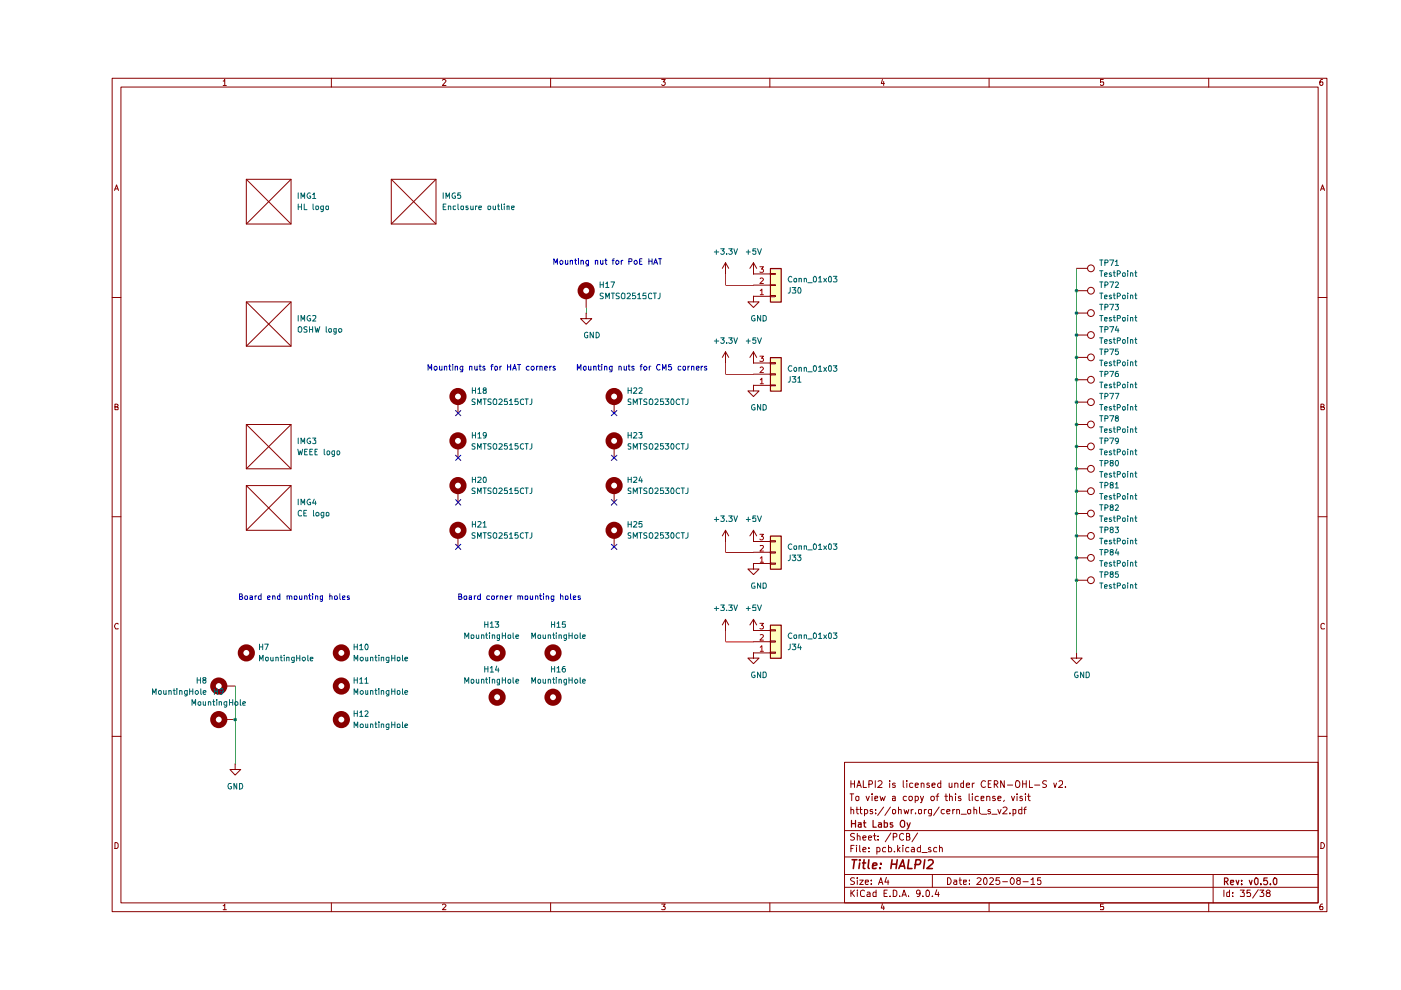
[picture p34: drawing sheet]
<svg xmlns="http://www.w3.org/2000/svg" width="297mm" height="210mm" viewBox="0 0 297 210" stroke-linecap="round" stroke-linejoin="round" font-family="sans-serif">
<g fill="none" stroke="#890000" stroke-width=".21">
<path d="M23.8 16.6h257.5v176.7h-257.5zM25.6 18.5h253.9v172.9h-253.9zM47.3 17.2h.2l.2-.4v1.3M47.3 18.1h.7M70.3 16.6v1.9M93.8 17l.2-.2h.3l.3 .3-.8 1h.8M116.7 16.6v1.9M140.3 16.8h.7l-.4 .6 .4 .1v.4l-.2 .2h-.4l-.1-.2M163.2 16.6v1.9M187.1 16.8l-.3 .9h.7M187.4 17.3v.8M209.7 16.6v1.9"/>
<path d="M233.9 16.8h-.6v.6h.6l.1 .1-.1 .5-.4 .1-.2-.2M256.3 16.6v1.9M280.4 16.8h-.3a.93 .93 0 0 0-.2 1.2h.5l.1-.5-.1-.1h-.5l-.1 .1M24.3 40.4l.4-1.2 .4 1.2M24.4 40h.6M280 40.4l.4-1.2 .4 1.2M280.1 40h.6M23.8 63.1h1.8M279.5 63.1h1.8M24.4 86.3h.4l.2-.3v-.2l-.6-.1v1.2h.6v-.5l-.2-.1M280.1 86.3l.6-.1v-.4l-.6-.1v1.2h.6l.1-.4-.3-.2M23.8 109.6h1.8"/>
<path d="M279.5 109.6h1.8M25 132.3l-.1-.1a.66 .66 0 0 0-.6 .4 .66 .66 0 0 0 .2 .7h.5M280.8 132.3l-.4-.1-.3 .3v.6l.1 .2h.6M23.8 156.1h1.8M279.5 156.1h1.8M24.4 178.6h.3l.3 .4v.6l-.3 .3h-.3zM179.1 161.6h100.4v29.8h-100.4zM179.1 176.1h100.4M180.2 168.3h.8M180.4 171.7l.4-.1 .2 .2v.8M180.4 165.5v1.5M180.4 171.1v1.5"/>
<path d="M180.4 179.9h.4M180.4 166.2h.8M180.6 168.3v1.5M181.1 179.2h-.7v1.4M181.2 176.8l-.6-.1-.3 .3 .1 .3 .7 .2 .1 .2a.51 .51 0 0 1-.3 .4 .51 .51 0 0 1-.6 0M181.2 165.5v1.5M181.5 168.9h.6l-.1 .8h-.5zM181.5 171.6h.5M181.6 179.2v.1M181.6 179.7v.9M181.7 171.1v1.2l.3 .3M181.7 167l.4-1.5 .5 1.5"/>
<path d="M181.8 177.3l.3-.1 .3 .2v.7M181.8 176.7v1.4M181.8 166.5h.6M182.3 179.2v1.2l.1 .2M182.3 171.6h.5M182.4 171.1v1.2l.4 .3M183 177.6l.6-.1-.1-.2-.4-.1-.1 .2v.7h.5M183 165.5v1.5h.7M183.3 171.7h.6l.1 .6a.45 .45 0 0 1-.7 .2M183.3 171.6v1.4M183.6 168.8l.4 1 .3-1M184.1 177.6l.7-.1-.1-.2-.4-.1-.2 .2 .1 .7h.5"/>
<path d="M184.2 179.7v.2M184.2 166.3h.5a.41 .41 0 0 0 .3-.4 .41 .41 0 0 0-.3-.4h-.5v1.5M184.9 168.3v.2M184.9 168.8v1M185 171.7l-.4-.1-.1 .2 .1 .2 .4 .1v.4h-.5M185.2 177.2h.5M185.4 176.7v1.2l.3 .2M185.5 169.2h.6v-.3h-.6v.8h.6M185.6 165.5v1.5M185.7 172.4v.2M185.7 171.7v.1M185.9 179.7h.4a.59 .59 0 0 1 .1 .9h-.5"/>
<path d="M185.9 179.7v1.4M186.2 178v.1M186.2 177.3v.1M186.2 165.7l.6-.2 .2 .4-.1 .3-.8 .8h.9M186.6 168.8l.2 1 .3-.7 .3 .7 .3-1M187.4 171.1l-1.3 1.8M187.8 179.7h-.4a.59 .59 0 0 0-.1 .9h.5M188.4 179.2v1.4l.6-.1a.6 .6 0 0 0-.2-.8h-.4M188.6 165.5v.2M188.6 166v1M188.8 171.1l-1.2 1.8M188.9 176.6l-1.2 1.9"/>
<path d="M189.2 171.7h.1a.36 .36 0 0 1 .6 .2l-.1 .6-.3 .1-.3-.2zM189.2 168.9h.6v.9M189.4 177.5l.7-.1v-.5l-.2-.2h-.5v1.4M189.8 169.2h-.6v.5h.6M189.8 166.1l-.3-.1-.3 .2 .1 .3h.5v.4h-.6M190.3 179.2v1.4M190.5 171.7h.6v.9M190.5 171.1v1.5M190.8 179.7l-.5 .6M191.4 179.2v.1M191.4 179.7v.9M191.5 165.5v1.3l.2 .2"/>
<path d="M191.6 176.9l-.4-.2-.5 .3v.8l.5 .3 .4-.1M191.7 171.6l.2 1 .3-.7 .2 .7 .3-1M192.2 177.4l.7-.1v-.4l-.7-.2v1.4h.5l.2-.2v-.3l-.3-.2M192.2 168.9l-.4-.1-.3 .3v.4l.3 .3 .4-.1M192.3 165.5v.2M192.3 166v1M192.7 179.7h-.4a.59 .59 0 0 0-.1 .9h.5M192.8 168.9h.6v.6l-.2 .3h-.3l-.2-.3zM193.2 171.6v1M193.3 179.7h.4l.2 .2v.7h-.6v-.4l.6-.2M193.5 166.1l-.4-.1-.2 .2v.7h.6M193.6 171.6l-.4 .3"/>
<path d="M194 168.9l.5-.1 .2 .3v.4l-.2 .3-.5-.1M194 166.5l.7-.1-.1-.3-.4-.1-.2 .2v.6l.2 .2 .4-.1M194 168.8v1.4M194.1 172.4v.2M194.5 176.6l-1.1 1.9M194.7 171.7h.7l-.1 .8-.3 .1-.3-.2zM195.1 179.2v1.4l-.6-.1a.6 .6 0 0 1 .2-.8h.4M195.1 168.8l.4 1M195.3 166.2l.2-.2 .4 .2v.8M195.3 166v1M195.8 168.8l-.4 1.3-.3 .1M196 171.6v1"/>
<path d="M196.4 171.6l-.4 .3M197 166.1l-.3-.1-.2 .3 .1 .2h.3l.2 .3-.2 .2-.4-.1M197.3 179.7h-.3l-.2 .2 .2 .3 .4 .1-.1 .3h-.5M197.4 168.9l.5-.1 .2 .3v.4l-.2 .3h-.3l-.3-.3zM197.5 171.6v1.1l-.2 .3h-.4M197.5 171.7l-.4-.1-.3 .3 .1 .6h.6M197.6 166.5l.7-.1-.2-.4-.5 .2v.6l.3 .2 .3-.1M198.4 168.8h.6M198.6 179.7h-.4a.59 .59 0 0 0-.1 .9h.5M199 168.3l-.3 .3v1.2M199.1 171.1l-1.2 1.8M199.2 179.8l.2-.1h.3l.1 .9"/>
<path d="M199.2 179.2v1.4M199.5 166.1l-.5-.1-.2 .3v.4l.2 .3 .5-.1M199.5 165.5v1.5M200.2 171.7l-.4-.1-.3 .3v.4l.3 .3 .4-.1M200.3 168.8h.6M200.6 168.3v1.4l.3 .1M200.7 172h.7l-.2-.4h-.3l-.2 .2v.5l.2 .3 .4-.1M201.2 166v.9l.4 .1 .2-.2M201.3 168.9l.4-.1 .2 .2v.8M201.3 168.3v1.5M201.8 166v1M202 171.6v1"/>
<path d="M202.4 171.6l-.4 .3M202.4 166.2l.3-.2 .4 .2v.8M202.4 166v1M202.6 168.3v.2M202.6 168.8v1M202.8 171.7l.5-.1 .1 .2v.8M202.8 171.6v1M203.7 168.9l-.3-.1-.2 .3 .1 .1h.3l.2 .4-.2 .2-.4-.1M203.8 172.6h1.1M204.3 166.1l-.4-.1-.2 .2v.6l.2 .2 .4-.1M204.3 165.5v1.5M204.9 166.5l.7-.1v-.3l-.5-.1-.2 .2v.6l.2 .2 .5-.1"/>
<path d="M205.2 171.7h.6l-.1 .8h-.5zM205.5 168.3v1.3l.1 .2M206.1 168.3v.2M206.1 166v1M206.1 168.8v1M206.5 171.7l.3-.1 .3 .2v.8M206.5 171.1v1.5M206.6 166l-.5 .3M207.4 168.9h-.6l-.1 .6a.45 .45 0 0 0 .7 .2M207.7 171.1v1.2l.2 .3M208 169.2h.6v-.3h-.6v.8h.6M208.1 172.6h1.1"/>
<path d="M208.9 165.7v-.1a.7 .7 0 0 0-.9 .5 .7 .7 0 0 0 .5 .9l.4-.2M209.2 168.9l.4-.1 .3 .2v.8M209.2 168.8v1M209.5 166.2h.5M210 171.7l-.4-.1-.1 .2v.2l.5 .1v.4h-.5M210.1 165.5h-.6v1.5h.6M210.3 172.6h1.1M210.8 166.3l.7-.1a.45 .45 0 0 0-.2-.7h-.5v1.5M211 168.9h-.5v.3l.5 .1 .1 .3-.3 .2-.3-.1M211.1 166.3l.5 .7M211.6 171.6l.3 1 .3-1M211.6 169.2h.6v-.3l-.5-.1-.1 .2v.6l.1 .2 .5-.1"/>
<path d="M212.7 171.3l.6-.2 .2 .4-.9 1.1h.9M212.9 169.7l-.1 .2M212.9 165.5v1.5l-.7-1.5v1.5M213.6 166.5h1.1M214.1 172.4v.2M214.4 168.8l.4 1 .3-1M214.8 171.7h.6v.7l-.3 .2-.3-.1M214.8 171.6v1.4M215.5 165.6l.1-.1a.73 .73 0 0 1 .7 .7 .73 .73 0 0 1-.7 .8l-.2-.2-.1-.3zM215.6 168.3v.2M215.6 168.8v1M216.6 171.7h-.6v.7l.2 .2 .4-.1"/>
<path d="M216.6 171.1v1.5M216.7 168.9l-.3-.1-.2 .3 .1 .1h.3l.2 .4-.2 .2-.4-.1M216.8 166.2h.8M216.8 165.5v1.5M217.1 171.6h.5M217.4 168.3v.2M217.4 168.8v1M217.6 171.1l-.4 .3v1.2M217.6 165.5v1.5M217.8 168.8h.6M218.1 168.3v1.3l.3 .2M218.3 165.5v1.5h.6"/>
<path d="M219.4 166.5h1.1M221.9 165.6l-.6-.1-.2 .4 .1 .3 .5 .2 .2 .3a.6 .6 0 0 1-.8 .2M223.4 166l.3 1 .3-1M224.5 165.7l.2-.2 .5 .1 .1 .6-.9 .8h.9M225.9 166.8v.2M280.1 178.6a.65 .65 0 0 1 .7 .7 .65 .65 0 0 1-.7 .6zM47.3 192h.2l.2-.3v1.2M47.3 192.9h.7M70.3 191.4v1.9M93.8 191.9l.2-.2h.3l.3 .2-.8 1h.8M116.7 191.4v1.9M140.3 191.7h.7l-.4 .5 .4 .2v.3l-.1 .2-.6-.1"/>
<path d="M163.2 191.4v1.9M179.1 188.1h100.4M179.1 185.4h100.4M179.1 181.7h100.4M180.4 188.7v1.4M180.6 189.3l.6 .8M181.2 186.2l-.6-.1-.3 .3 .3 .4 .6 .3a.51 .51 0 0 1-.3 .4 .51 .51 0 0 1-.6 0M181.2 188.7l-.8 .8M181.8 188.7v.2M181.8 186.1v.2M181.8 186.6v.9M181.8 189.1v1"/>
<path d="M182.3 186.6h.7l-.7 .9h.7M183 180.2l.6-.2-.1-.3h-.4l-.1 .2v.7h.5M183.3 188.9l-.4-.2-.5 .4 .1 .8 .2 .2 .6-.1M183.5 187l.6-.1v-.3h-.6v.2v.7h.6M183.9 189.2l.4-.1 .2 .3v.7h-.6l-.1-.4 .7-.2M184.2 180.5v.1M184.7 187.4v.1M184.7 186.6v.2M185.7 188.7v1.4h-.5v-.9h.5M186.3 187.5l.5-1.4 .4 1.4M186.4 187.1h.6M187.1 191.6l-.3 .9h.7"/>
<path d="M187.4 192.1v.8M187.4 189.4h.5M187.9 186l-.3 1h.9M188.1 188.7h-.7v1.4h.7M188.3 186.6v.9M188.7 190v.1M189.4 188.7h.3l.4 .4v.6l-.2 .4h-.5zM189.6 180.5v.1M190.4 180.1l.4 .5M190.7 190v.1M191.2 190.1l.5-1.4 .5 1.4M191.3 189.7h.7"/>
<path d="M192.6 190v.1M195.1 189.3v.2l-.6 .1-.2-.3v-.3l.2-.3 .6 .2v.8l-.3 .4h-.3M195.5 180.8h1.1M195.7 190v.1M196.6 188.7a.78 .78 0 0 1 .6 .6 .78 .78 0 0 1-.3 .8h-.4l-.2-.3v-.8zM197.7 190v.1M197.7 185.4v2.7M198.6 188.6l-.3 1.1h.8M199 189.1v1M200.9 186.1a.72 .72 0 0 1 .8 .7 .72 .72 0 0 1-.8 .7zM202.3 186.6h.5v.9M202.8 186.9h-.4l-.2 .3 .2 .3h.4"/>
<path d="M203.4 186.6h.5M203.5 186.1v1.2l.4 .2M204.3 187l.6-.1v-.3h-.6v.9h.6M205.6 187.4v.1M205.6 186.6v.2M207.2 186.3v-.1a.47 .47 0 0 1 .8 .3l-.9 1h.9M208.6 186.3l.3-.2a.8 .8 0 0 1 .4 .7 .8 .8 0 0 1-.4 .7l-.3-.1-.1-.5zM209.7 191.4v1.9M209.9 186.3l.1-.2h.4l.2 .4-.8 1h.8M211.9 186.1h-.7l-.1 .7 .3-.2 .4 .1 .2 .6a.52 .52 0 0 1-.9 .1M212.6 186.9h1M214.5 186.1a.75 .75 0 0 1 .6 .7 .75 .75 0 0 1-.6 .7 .92 .92 0 0 1 0-1.4z"/>
<path d="M215.8 186.7l-.3-.3 .3-.3 .4 .1 .1 .4-.5 .1-.3 .2v.4l.3 .2 .5-.1v-.5l-.2-.2M216.9 186.9h1.1M218.6 186.5l.4-.4v1.4M218.6 187.5h.8M220.6 186.1h-.6l-.1 .7 .2-.2 .5 .1v.8h-.5l-.2-.1M233.9 191.7h-.6v.6l.6-.1 .1 .2-.1 .5-.6-.1M256.3 191.4v1.9M257.2 185.4v6M259.5 188.7v1.4M260.7 188.7v1.4h-.5l-.1-.8 .2-.2 .4 .1M261.4 190v.1M261.4 189.2v.2"/>
<path d="M263 188.7h.8l-.4 .5 .4 .2v.6h-.8M265.1 188.7h-.7v.7l.2-.2h.3l.3 .3-.2 .6-.6-.1M266.8 188.6l-1.2 1.8M267.1 188.7h.9l-.6 .5h.3l.3 .3-.1 .5h-.8M268.7 189.3l-.2-.2 .2-.4h.4l.2 .3-.2 .3h-.4l-.2 .3 .1 .5h.5l.2-.5-.2-.3M280.4 191.7h-.3a.93 .93 0 0 0-.2 1.2h.5l.1-.5-.1-.2h-.5l-.1 .2"/>
</g>
<g fill="none" stroke="#890000" stroke-width=".25">
<path d="M180.5 173.9v1.5M180.5 174.6h.9M181.4 173.9v1.5M182 174.5h.6v.9M182.6 174.8l-.6 .1v.4h.6M183.1 174.5h.5M183.2 173.9v1.2l.4 .3M185.1 173.9v1.5h.7M186.3 174.5h.5l.1 .9M186.9 174.8h-.5l-.2 .2 .2 .4 .5-.1M187.5 174.5h.7v.7l-.3 .2-.4-.1M187.5 173.9v1.5"/>
<path d="M189.3 174.5h-.5v.3l.5 .3-.2 .3-.3-.1M191.2 173.9h.3l.3 .3v.9l-.3 .3h-.3a.89 .89 0 0 1 0-1.5zM192.3 174.5l.3 .9M193 174.5l-.5 1.2-.2 .1M259.6 186.9h.5l.3-.3v-.2l-.3-.3h-.5v1.5M260 186.9l.4 .7M260.9 187.1l.7-.1-.1-.4h-.5l-.1 .2 .1 .7h.5M262.1 186.6l.3 1 .3-1M263.3 187.4v.2M263.3 186.6v.2M264.9 186.6l.3 1 .3-1M266.1 186.2l.3-.1 .3 .3v.8l-.3 .4a.9 .9 0 0 1-.3-1.4z"/>
<path d="M267.3 187.4v.2M268.7 186.1h-.7l-.1 .7 .6-.2a.54 .54 0 0 1 0 1l-.6-.2M269.4 187.4v.2M270.1 186.2l.3-.1 .3 .3v.8l-.3 .4a.9 .9 0 0 1-.3-1.4z"/>
</g>
<g fill="none" stroke="#890000" stroke-width=".34">
<path d="M180.7 182.3h1M181.2 182.3l-.3 1.8M182.3 182.3v.2M182.3 183l-.2 1.1M182.9 183h.6M183.2 182.3l-.2 1.8h.4M184.2 182.3l-.1 1.6 .2 .2M185 183.6l.9-.2-.1-.4h-.6l-.2 .9 .2 .2h.5M186.6 184v.1M186.8 183v.2M189 183.2h1.1M189.1 182.3l-.2 1.8"/>
<path d="M190.2 182.3l-.2 1.8M190.6 184.1l.8-1.8 .4 1.8M190.8 183.6h.9M192.7 182.3l-.3 1.8h1M194 183.3h.8l.3-.2a.5 .5 0 0 0-.2-.8h-.7l-.2 1.8M196.1 182.3l-.3 1.8M196.8 182.5l.3-.2 .6 .1a.51 .51 0 0 1 0 .7l-1.2 1h1.2"/>
</g>
<g fill="#ffffbf">
<path d="M163.3 113.6h2.3v7.1h-2.3z"/>
<path d="M163.3 132.5h2.3v7h-2.3z"/>
<path d="M163.3 56.9h2.3v7.1h-2.3z"/>
<path d="M163.3 75.8h2.3v7.1h-2.3z"/>
</g>
<g fill="none" stroke="#890000" stroke-width=".21">
<path d="M52.2 38h9.5v9.5h-9.5zM52.2 38l9.5 9.5M61.7 38l-9.5 9.5M83 38h9.4v9.5h-9.4zM83 38l9.4 9.5M92.4 38l-9.4 9.5M153.8 58.1h.1M153.8 55.7v2.4M153.8 55.7l-.7 1.2M153.8 55.7l.7 1.2M159.8 58.1h.1M159.8 55.7v2.4"/>
<path d="M159.8 55.7l-.8 1.2M159.8 55.7l.6 1.2M159.8 58.1h3.5M163.3 58h1.1v.2h-1.1zM228.2 56.9h2.4M52.2 64h9.5v9.4h-9.5zM52.2 64l9.5 9.4M61.7 64l-9.5 9.4M124.3 66.4v1.2h1.2l-1.2 1.1-1.2-1.1h1.2M124.3 66.4h.1M124.3 62.8v2.4M153.8 77h.1"/>
<path d="M153.8 74.6v2.4M153.8 74.6l-.7 1.2M153.8 74.6l.7 1.2M159.8 77h.1M159.8 62.8v1.2h1.1l-1.1 1.2-1.2-1.2h1.2M159.8 62.8h.1M159.8 74.6v2.4M159.8 62.8h3.5M159.8 60.5h3.5M159.8 74.6l-.8 1.2M159.8 74.6l.6 1.2M159.8 79.3h3.5"/>
<path d="M159.8 77h3.5M163.3 62.7h1.1v.2h-1.1zM163.3 60.4h1.1v.1h-1.1zM163.3 79.2h1.1v.3h-1.1zM163.3 76.9h1.1v.2h-1.1zM228.2 71h2.4M228.2 75.8h2.4M228.2 66.4h2.4M228.2 61.6h2.4M52.2 90h9.5v9.4h-9.5zM52.2 90l9.5 9.4M61.7 90l-9.5 9.4"/>
<path d="M97.1 85.3v2.3M97.1 94.7v2.3M130.2 85.3v2.3M130.2 94.7v2.3M159.8 81.7v1.2h1.1l-1.1 1.2-1.2-1.2h1.2M159.8 81.7h.1M159.8 81.7h3.5M163.3 81.6h1.1v.2h-1.1zM228.2 99.4h2.4M228.2 85.3h2.4M228.2 80.5h2.4M228.2 90h2.4"/>
<path d="M228.2 94.7h2.4M52.2 103h9.5v9.4h-9.5zM52.2 103l9.5 9.4M61.7 103l-9.5 9.4M97.1 104.1v2.4M97.1 113.6v2.3M130.2 104.1v2.4M130.2 113.6v2.3M153.8 114.8h.1M153.8 112.4l-.7 1.2M153.8 112.4l.7 1.2M153.8 112.4v2.4"/>
<path d="M159.8 114.8h.1M159.8 119.5v1.1h1.1l-1.1 1.2-1.2-1.2h1.2M159.8 119.5h.1M159.8 112.4l-.8 1.2M159.8 112.4l.6 1.2M159.8 112.4v2.4M159.8 119.5h3.5M159.8 117.1h3.5M159.8 114.8h3.5M163.3 119.4h1.1v.2h-1.1zM163.3 117h1.1v.3h-1.1zM163.3 114.6h1.1v.3h-1.1z"/>
<path d="M228.2 113.6h2.4M228.2 104.1h2.4M228.2 108.9h2.4M228.2 118.3h2.4M153.8 133.7h.1M153.8 131.3v2.4M153.8 131.3l-.7 1.2M153.8 131.3l.7 1.2M159.8 133.7h.1M159.8 138.4v1.1h1.1l-1.1 1.2-1.2-1.2h1.2M159.8 138.4h.1M159.8 131.3v2.4"/>
<path d="M159.8 138.4h3.5M159.8 136.1h3.5M159.8 133.7h3.5M159.8 131.3l-.8 1.2M159.8 131.3l.6 1.2M163.3 138.3h1.1v.2h-1.1zM163.3 135.9h1.1v.2h-1.1zM163.3 133.5h1.1v.3h-1.1zM228.2 138.4v1.1h1.2l-1.2 1.2-1.1-1.2h1.1M228.2 138.4h.1M228.2 123h2.4M47.6 145.5h2.3"/>
<path d="M47.6 152.6h2.3M49.9 162v1.2h1.1l-1.1 1.1-1.1-1.1h1.1M49.9 162h.1"/>
<circle cx="231.3" cy="56.9" r=".72"/>
<circle cx="231.3" cy="61.6" r=".72"/>
<circle cx="231.3" cy="71" r=".72"/>
<circle cx="231.3" cy="66.4" r=".72"/>
<circle cx="231.3" cy="75.8" r=".72"/>
<circle cx="231.3" cy="80.5" r=".72"/>
<circle cx="231.3" cy="85.3" r=".72"/>
<circle cx="231.3" cy="90" r=".72"/>
<circle cx="231.3" cy="99.4" r=".72"/>
<circle cx="231.3" cy="94.7" r=".72"/>
<circle cx="231.3" cy="113.6" r=".72"/>
<circle cx="231.3" cy="104.1" r=".72"/>
<circle cx="231.3" cy="108.9" r=".72"/>
<circle cx="231.3" cy="118.3" r=".72"/>
<circle cx="231.3" cy="123" r=".72"/>
</g>
<g fill="none" stroke="#890000" stroke-width="1.2">
<circle cx="124.3" cy="61.6" r="1.23"/>
<circle cx="97.1" cy="93.5" r="1.23"/>
<circle cx="97.1" cy="84.1" r="1.23"/>
<circle cx="130.2" cy="93.5" r="1.23"/>
<circle cx="130.2" cy="84.1" r="1.23"/>
<circle cx="97.1" cy="103" r="1.23"/>
<circle cx="97.1" cy="112.4" r="1.23"/>
<circle cx="130.2" cy="103" r="1.23"/>
<circle cx="130.2" cy="112.4" r="1.23"/>
<circle cx="52.2" cy="138.4" r="1.23"/>
<circle cx="72.4" cy="138.4" r="1.23"/>
<circle cx="105.4" cy="138.4" r="1.23"/>
<circle cx="117.2" cy="138.4" r="1.23"/>
<circle cx="46.4" cy="145.5" r="1.23"/>
<circle cx="46.4" cy="152.6" r="1.23"/>
<circle cx="72.4" cy="145.5" r="1.23"/>
<circle cx="72.4" cy="152.6" r="1.23"/>
<circle cx="105.4" cy="147.8" r="1.23"/>
<circle cx="117.2" cy="147.8" r="1.23"/>
</g>
<path d="M163.4 56.9h2.2v7.2h-2.2zM163.4 75.8h2.2v7.1h-2.2zM163.4 113.7h2.2v7h-2.2zM163.4 132.5h2.2v7.1h-2.2z" fill="none" stroke="#890000" stroke-width=".25"/>
<g fill="none" stroke="#b00000" stroke-width=".21">
<path d="M161.1 56.6h.8l-.5 .5 .5 .1v.4l-.2 .1h-.6M161.2 59.1l.4-.2 .3 .4-.8 .8h.8M161.1 75.5h.8l-.5 .4 .5 .2v.4l-.2 .1-.6-.1M161.2 61.6l.3-.3v1.2M161.2 78l.4-.2 .3 .3-.8 .9h.8M161.2 62.5h.7M161.2 80.5l.3-.3v1.2M161.2 81.4h.7M161.1 113.3h.8l-.5 .4 .4 .1 .1 .4-.3 .3h-.3l-.2-.2M161.2 118.4l.3-.4v1.2M161.2 115.7h.5l.2 .3-.8 .8h.8M161.2 119.2h.7"/>
<path d="M161.1 132.2h.8l-.5 .4 .5 .2-.1 .5h-.7M161.2 137.2l.3-.3v1.2M161.2 134.6l.4-.1 .3 .4-.8 .8h.8M161.2 138.1h.7"/>
</g>
<path d="M228.3 56.9v81.6M124.3 65.2v1.2M49.9 145.5v16.5" fill="none" stroke="#009600" stroke-width=".21"/>
<path d="M153.9 58.1v2.4h5.9M153.9 77v2.4h5.9M153.9 114.9v2.2h5.9M153.9 133.7v2.4h5.9" fill="none" stroke="#ca0000" stroke-width=".21"/>
<g fill="none" stroke="#0400c6" stroke-width=".21">
<path d="M117.4 56v-1.1l.4 .8 .4-.8v1.1M118.7 55.5l.4-.3 .3 .3v.3l-.5 .2-.2-.2zM119.9 55.2v.8h.3l.2-.1M120.4 55.2v.8M120.9 55.4l.2-.2 .3 .1v.7M120.9 55.2v.8M121.8 55.2h.4M122 54.9v1l.2 .1M122.7 54.9h.1M122.7 55.2v.8M123.2 55.4l.1-.2 .4 .1v.7M123.2 55.2v.8"/>
<path d="M124.8 55.2v1l-.1 .2h-.4M124.8 55.3l-.4-.1-.2 .3v.3l.2 .2h.4M126.2 55.4l.2-.2 .3 .1v.7M126.2 55.2v.8M127.3 55.2v.7l.2 .1 .3-.1M127.8 55.2v.8M128.3 55.2h.4M128.4 54.9v1.1h.3M129.8 55.2h.4M130.2 54.9l-.3 .1v1M130.5 55.5l.5-.3 .2 .3v.3l-.4 .2-.3-.2zM131.7 55.2v.8"/>
<path d="M132.1 55.2l-.4 .3M133.3 55.5l.6-.1v-.5h-.6v1.1M134.4 55.5l.5-.3 .2 .3v.3l-.4 .2-.3-.2zM135.6 55.4h.4M136.1 54.9h-.5v1.1h.5M137.6 55.4h.6M137.6 54.9v1.1M138.2 54.9v1.1M138.6 56l.4-1.1 .4 1.1M138.8 55.7h.5M139.6 54.9h.7M139.9 54.9v1.1"/>
<path d="M90.7 78.5v-1.2l.5 .8 .3-.8v1.2M92 77.9l.4-.3 .3 .3v.3l-.4 .3-.3-.3zM93.2 77.6v.8l.3 .1 .2-.2M93.7 77.6v.9M94.2 77.8l.2-.2 .3 .1v.8M94.2 77.6v.9M95.2 77.6h.4M95.3 77.3v1.1l.3 .1M96 77.3v.1M96 77.6v.9M96.5 77.8l.2-.2 .3 .1v.8M96.5 77.6v.9"/>
<path d="M98.1 77.6v1.1l-.1 .1h-.4M98.1 77.7l-.3-.1-.3 .3v.3l.3 .3 .3-.1M99.6 77.8l.1-.2 .4 .1v.8M99.6 77.6v.9M100.7 77.6v.7l.1 .2 .4-.2M101.2 77.6v.9M101.6 77.6h.4M101.8 77.3v1.1l.2 .1M102.8 77.7l-.3-.1-.2 .3 .6 .4-.2 .2-.4-.1M104 77.6h.5M104.5 77.3h-.2l-.1 .2v1M104.9 77.8l.2-.2 .3 .1v.7l-.3 .1-.2-.2z"/>
<path d="M106 77.6v.9M106.3 77.6l-.3 .3M107.6 77.3v1.2M107.6 77.8h.7M108.3 77.3v1.2M108.7 78.5l.4-1.2 .4 1.2M108.8 78.1h.6M109.7 77.3h.7M110.1 77.3v1.2M112.2 77.7l-.4-.1-.2 .3v.3l.2 .3 .4-.1M112.6 77.9l.4-.3 .3 .3v.3l-.5 .3-.2-.3zM113.8 77.6v.9"/>
<path d="M114.1 77.6l-.3 .3M114.5 77.8l.1-.2 .4 .1v.8M114.5 77.6v.9M115.5 78.1l.6-.1-.2-.4-.4 .2v.5l.1 .2 .4-.1M116.6 77.6v.9M116.9 77.6l-.3 .3M117.7 77.7l-.3-.1-.2 .3 .6 .4-.2 .2-.4-.1M122.4 78.5v-1.2l.4 .8 .4-.8v1.2M123.8 77.7l.3-.1 .2 .2v.5l-.2 .2-.4-.3zM124.8 77.6v.7l.2 .2 .3-.2M125.3 77.6v.9M125.9 77.8l.2-.2 .3 .2v.7"/>
<path d="M125.9 77.6v.9M126.7 77.6h.5M126.9 77.3v1l.3 .2M127.6 77.3v.1M127.6 77.6v.9M128.2 77.8l.1-.2 .4 .2v.7M128.2 77.6v.9M129.8 77.6v1.1l-.2 .1h-.3M129.8 77.7l-.4-.1-.2 .3 .1 .5h.5M131.2 77.8l.2-.2 .3 .2v.7M131.2 77.6v.9M132.3 77.6v.8l.4 .1 .1-.2"/>
<path d="M132.8 77.6v.9M133.2 77.6h.4M133.3 77.3v1l.3 .2M134.4 77.7l-.3-.1-.2 .2 .2 .3h.3v.3h-.5M135.7 77.6h.4M136.1 77.3l-.2 .2v1M136.5 77.9l.4-.3 .2 .3v.3l-.4 .3-.2-.3zM137.7 77.6v.9M138 77.6l-.3 .3M139.9 77.4l-.5-.1a.67 .67 0 0 0-.2 .7 .67 .67 0 0 0 .5 .5l.2-.2M140.4 78.5v-1.2l.4 .8 .4-.8v1.2M142.3 77.3h-.5l-.1 .5h.6v.6l-.4 .1-.2-.2"/>
<path d="M144.3 77.7l-.3-.1-.3 .3 .1 .5h.5M144.9 77.7l.3-.1 .2 .2v.5l-.2 .2-.4-.3zM145.9 77.6v.9M146.2 77.6l-.3 .3M146.6 77.8l.2-.2 .3 .2v.7M146.6 77.6v.9M147.6 78.1l.6-.1-.1-.4-.5 .2v.5l.2 .2 .4-.1M148.7 77.6v.9M149 77.6l-.3 .3M149.8 77.7l-.3-.1-.2 .2 .2 .3h.3v.3h-.5M50.8 126.5l.5-.1 .1-.2-.2-.3h-.4v1.2h.5l.2-.4-.3-.2M52 126.4h.5l-.1 .7h-.4z"/>
<path d="M53 126.4h.5v.7h-.5v-.4l.5-.1M54.1 126.3v.8M54.4 126.3l-.3 .3M55.4 125.9v1.2h-.6v-.5a.36 .36 0 0 1 .6-.2M56.7 126.7l.6-.1-.2-.3-.4 .2v.4l.1 .2h.4M57.8 126.4l.4-.1 .1 .2v.6M57.8 126.3v.8M59.3 125.9v1.2h-.4v-.7h.4M60.9 126.4l.3-.1 .2 .2v.6M60.9 126.3v.8M61.4 126.5l.1-.2 .4 .2v.6M62.4 126.4h.5v.7l-.5-.1z"/>
<path d="M63.5 126.3l.1 .8 .4-.1M64 126.3v.8M64.6 126.4l.3-.1 .2 .2v.6M64.6 126.3v.8M65.4 126.3h.5M65.6 125.9v1l.1 .2h.2M66.3 125.9v.2M66.3 126.3v.8M66.9 126.4l.3-.1 .2 .2v.6M66.9 126.3v.8M68.4 126.3v1.1h-.5M68.4 126.4h-.5v.6l.5 .1"/>
<path d="M69.9 126.4l.4-.1 .1 .2v.6M69.9 125.9v1.2M70.9 126.4h.5v.7l-.5-.1zM72 125.9v1l.2 .2M72.6 126.7l.5-.1v-.2h-.5v.7h.5M74.1 126.4h-.5v.3h.5v.4h-.5M97.3 126.5l.5-.1v-.4l-.5-.1v1.2h.5l.1-.4-.3-.2M98.5 126.4h.5l-.1 .7h-.4zM99.5 126.4h.5v.7h-.5v-.4l.5-.1M100.6 126.3v.8M100.9 126.3l-.3 .3M101.8 125.9v1.2h-.5l-.1-.5a.36 .36 0 0 1 .6-.2"/>
<path d="M103.8 126.4a.36 .36 0 0 0-.6 .2l.1 .5h.5M104.3 126.4h.5l-.1 .7h-.4zM105.3 126.3v.8M105.6 126.3l-.3 .3M106.1 126.4l.3-.1 .2 .2v.6M106.1 126.3v.8M107.1 126.7l.6-.1-.2-.3-.4 .2v.4l.1 .2h.4M108.2 126.3v.8M108.5 126.3l-.3 .1v.2M109.8 126.4l.3-.1 .2 .2v.6M109.8 126.3v.8M110.3 126.5l.2-.2 .3 .2v.6"/>
<path d="M111.3 126.4h.5v.7l-.5-.1zM112.4 126.3l.1 .8 .4-.1M112.9 126.3v.8M113.5 126.4l.4-.1 .1 .2v.6M113.5 126.3v.8M114.4 126.3h.5M114.5 125.9v1l.1 .2h.3M115.2 125.9v.2M115.2 126.3v.8M115.8 126.4l.3-.1 .2 .2v.6M115.8 126.3v.8M117.4 126.3v1l-.2 .2-.3-.1"/>
<path d="M117.4 126.4a.36 .36 0 0 0-.6 .2l.1 .5h.5M118.9 126.4l.3-.1 .2 .2v.6M118.9 125.9v1.2M119.9 126.4h.5v.7l-.5-.1zM121 125.9v1l.1 .2M121.6 126.7l.5-.1v-.2h-.5v.7h.5M123 126.4h-.4v.3h.4v.4h-.4"/>
</g>
<g fill="none" stroke="#020087" stroke-width=".21">
<path d="M96.6 96.5l1.1 1.1M96.6 87l1.1 1.1M97.7 96.5l-1.1 1.1M97.7 87l-1.1 1.1M129.6 96.5l1.2 1.1M129.6 87l1.2 1.1M130.8 96.5l-1.2 1.1M130.8 87l-1.2 1.1M96.6 105.9l1.1 1.2M96.6 115.4l1.1 1.1M97.7 105.9l-1.1 1.2M97.7 115.4l-1.1 1.1"/>
<path d="M129.6 115.4l1.2 1.1M129.6 105.9l1.2 1.2M130.8 115.4l-1.2 1.1M130.8 105.9l-1.2 1.2"/>
</g>
<g fill="#009600">
<circle cx="228.2" cy="108.9" r=".38"/>
<circle cx="228.2" cy="113.6" r=".38"/>
<circle cx="228.2" cy="75.8" r=".38"/>
<circle cx="228.2" cy="71" r=".38"/>
<circle cx="228.2" cy="99.4" r=".38"/>
<circle cx="228.2" cy="104.1" r=".38"/>
<circle cx="228.2" cy="85.3" r=".38"/>
<circle cx="228.2" cy="80.5" r=".38"/>
<circle cx="228.2" cy="118.3" r=".38"/>
<circle cx="228.2" cy="123" r=".38"/>
<circle cx="228.2" cy="66.4" r=".38"/>
<circle cx="228.2" cy="61.6" r=".38"/>
<circle cx="228.2" cy="90" r=".38"/>
<circle cx="228.2" cy="94.7" r=".38"/>
<circle cx="49.9" cy="152.6" r=".38"/>
</g>
<g fill="none" stroke="#006465" stroke-width=".21">
<path d="M63.2 43.9h.7M63.2 40.9v1.2M63.2 43.3v1.1M63.8 42.1v-1.2l.4 .8 .4-.8v1.2M63.9 43.3v1.1M64.5 43.3v1.1h.6M65.8 41h-.5l-.2 .4 .1 .4 .3 .3 .4-.1v-.4h-.3M66.3 41.2h.1l.2-.3v1.2M66.3 42.1h.7M66.4 43.3v1l.1 .1M67 43.8l.5-.1v.7h-.5zM68.6 44.4h-.5l-.1-.5 .1-.2h.5v.9l-.3 .3-.2-.1"/>
<path d="M69.2 43.7l.5 .1v.6h-.5zM94 43.9h.4M94 40.9v1.2M94.6 43.3h-.6v1.1h.6M94.6 42.1v-1.2l.3 .8 .4-.8v1.2M95.1 43.8l.4-.1 .1 .7M95.1 43.7v.7M96.5 41l-.2-.1a.61 .61 0 0 0-.5 .6 .61 .61 0 0 0 .5 .6l.3-.1v-.4h-.3M96.6 43.7l-.5 .1v.6h.5M97.1 43.3v1l.2 .1M97.6 40.9h-.5l-.1 .6 .2-.2 .4 .1v.6h-.6M97.8 43.7l.5 .1v.6h-.5z"/>
<path d="M99.2 43.7h-.4v.3h.3l.2 .3-.2 .1h-.3M99.8 43.7v.7h.5M100.3 43.7v.7M100.8 43.7v.7M101.2 43.7h-.3l-.1 .2M101.5 44l.6-.1-.1-.2h-.4l-.1 .2v.4l.2 .1h.3M103.4 43.8l.6-.1v.7h-.6zM104.5 43.7v.6l.2 .1h.4M105.1 43.7v.7M105.5 43.7h.4M105.6 43.3v1.1h.3M106.3 43.3v1.1h.2"/>
<path d="M106.9 43.3h.1M106.9 43.7v.7M107.5 43.8l.4-.1v.7M107.5 43.7v.7M108.4 44l.6-.1v-.2h-.5l-.1 .2v.4l.2 .1h.4M127.2 59.8v1.2M127.9 59.8v1.2M129.5 59.8h.8l-.5 1.2M151.5 53.4h.9M151.9 53v.9M152.8 52.7h.8l-.5 .5 .4 .1 .1 .4-.3 .2h-.3l-.2-.1M154.1 53.8v.1"/>
<path d="M154.5 52.7h.8l-.5 .5 .4 .1 .1 .4-.3 .2h-.3l-.2-.1M155.6 52.7l.3 1.2 .5-1.2M158.2 53.4h.9M158.7 53v.9M160.3 52.7h-.6l-.1 .6h.7v.5l-.2 .1h-.3l-.2-.1M160.6 52.7l.4 1.2 .4-1.2M167.9 58.8l-.3-.2a.67 .67 0 0 0-.5 .5 .67 .67 0 0 0 .3 .7l.5-.1M168.4 59.1h.5l-.1 .7h-.3l-.2-.2zM169.4 59.1h.5v.7M169.4 59v.8M170.5 59.1l.3-.1 .2 .2v.6M170.5 59v.8"/>
<path d="M171.3 59.9h.9M172.5 58.8l.2-.2a.71 .71 0 0 1 .3 1.2h-.4l-.1-.2zM173.6 58.9l.3-.3v1.2M173.6 59.8h.6M174.7 59l.5 .8M175.2 59l-.5 .8M175.7 58.8l.2-.2 .3 .1v1.1h-.4l-.1-.2zM176.7 58.6h.7l-.4 .5 .4 .2v.3l-.1 .2-.6-.1M233.2 57.4h.6M233.2 59.8h.6M233.2 55.1h.6M233.5 55.1v1.2"/>
<path d="M233.5 57.4v1.2M233.5 59.8v1.2M234.2 58.3l.6-.2-.2-.3-.4 .2v.4l.1 .2h.4M234.3 55.7l.6-.1v-.3l-.1-.2h-.5v1.2M235.3 55.1h.8l-.5 1.2M235.3 59.8h.8l-.5 1.2M235.6 57.9l-.2-.1-.2 .2 .2 .3h.2v.3h-.4M236 57.8h.5M236.2 57.4v1l.3 .2M236.5 55.5l.3-.4v1.2M236.5 59.9l.4-.1 .2 .2-.6 1h.6M236.5 56.3h.6"/>
<path d="M236.9 58.1h.4l.3-.4-.3-.3h-.4v1.2M238.1 57.9h.5l-.1 .7h-.4zM239.1 57.4v.2M239.1 57.8v.8M239.7 57.9l.3-.1 .2 .2v.6M239.7 57.8v.8M240.6 57.8h.4M240.8 57.4v1.2h.2M63.2 69.4l.5-.1a.65 .65 0 0 1 .3 .6 .65 .65 0 0 1-.5 .5l-.3-.1zM63.2 66.9v1.2M63.8 68.1v-1.2l.4 .8 .4-.8v1.2M65.1 69.3h-.4l-.3 .2 .3 .3 .4 .2v.4h-.7"/>
<path d="M65.6 69.3v1.1M65.6 69.8h.7M65.8 67a.54 .54 0 0 0-.7 .5 .54 .54 0 0 0 .8 .5v-.4h-.3M66.3 67h.7v.4l-.7 .7h.7M66.3 69.3v1.1M66.8 69.3l.2 1.1 .3-.8 .2 .8 .3-1.1M69.2 69.3v1.1h.1M69.7 69.8l.1-.1h.4l.1 .7h-.5zM71.3 70.4h-.5l.1-.7h.4v1l-.2 .2-.3-.1M71.8 69.8l.2-.1h.3l.2 .1-.1 .6h-.5zM124.6 70.5a.45 .45 0 0 0-.7 .2v.7a.45 .45 0 0 0 .7 .1v-.4h-.2M125.8 70.4v1.2l-.7-1.2v1.2"/>
<path d="M126.4 70.4a.6 .6 0 0 1 .7 .6 .6 .6 0 0 1-.7 .6zM127.2 60.4h.7M127.9 62.2l-.5-.1-.2 .2v.4l.7 .3-.2 .3h-.5M128.4 63.3v-1.2l.4 .9 .4-.9v1.2M128.4 60.1h.2l.2-.3v1.2M128.4 61h.7M129.6 62.1h.7M129.9 62.1v1.2M131.3 62.2l-.5-.1-.2 .2v.4l.7 .3-.2 .3h-.5M132 62.1l.5 .2v.9l-.2 .1h-.4a.86 .86 0 0 1 .1-1.2zM133 62.3l.4-.2 .3 .4-.8 .8h.8M134.7 62.1h-.6v.6h.5l.2 .1v.4l-.2 .1-.5-.1"/>
<path d="M135.2 62.5l.3-.4v1.2M135.2 63.3h.7M137 62.1h-.6l-.1 .6h.6l.1 .5h-.7M138.2 62.3l-.4-.2-.3 .4v.6l.2 .2 .5-.1M138.5 62.1h.7M138.8 62.1v1.2M139.9 62.1v.9l-.1 .3h-.3M151.5 72.3h.9M151.9 71.9v.9M152.8 71.6h.8l-.5 .5h.4l.1 .5-.3 .2h-.3l-.2-.2M154.1 72.6v.2M154.5 71.6h.8l-.5 .5h.4l.1 .5-.3 .2h-.3l-.2-.2"/>
<path d="M155.6 71.6l.3 1.2 .5-1.2M158.2 72.3h.9M158.7 71.9v.9M160 67l-.2-.1a.61 .61 0 0 0-.5 .6 .61 .61 0 0 0 .5 .6l.3-.1v-.4h-.3M160.3 71.6h-.6l-.1 .5h.7v.5l-.2 .2h-.3l-.2-.2M160.6 71.6l.4 1.2 .4-1.2M161.3 66.9v1.2l-.7-1.2v1.2M161.8 66.9h.3l.4 .2v.7l-.4 .3h-.3zM167.5 61v.8l-.1 .3h-.3M167.5 79.8v.9l-.1 .3h-.3M167.9 77.6h-.5a.67 .67 0 0 0-.3 .6 .67 .67 0 0 0 .5 .5l.3-.1M168 61h.7l-.4 .5h.3v.6h-.6"/>
<path d="M168 79.8h.7l-.4 .5h.3v.7l-.6-.1M168.3 78.1l.4-.2 .2 .2v.5l-.3 .1-.3-.2zM169.4 78.1l.2-.2 .3 .1v.7M169.4 61a.75 .75 0 0 1 .3 1.1h-.4l-.2-.4 .1-.6zM169.4 77.9v.8M170.5 78.1l.2-.2 .3 .2v.6M170.5 77.9v.8M171.3 78.8h.9M172.5 77.7l.1-.1a.6 .6 0 0 1 .6 .4 .6 .6 0 0 1-.2 .7h-.3l-.2-.2zM173.6 77.9l.3-.3v1.1M173.6 78.7h.6M174.7 77.9l.5 .8"/>
<path d="M175.2 77.9l-.5 .8M175.7 77.7l.1-.1h.4l.1 .1v.8l-.3 .2-.3-.2zM176.7 77.6h.7l-.4 .4 .4 .1v.4l-.2 .2h-.3l-.2-.1M233.2 71.6h.6M233.2 76.4h.6M233.2 66.9h.6M233.2 62.1h.6M233.2 78.7h.6M233.2 69.3h.6M233.2 74h.6M233.2 64.5h.6M233.5 62.1v1.2"/>
<path d="M233.5 64.5v1.2M233.5 66.9v1.2M233.5 69.3v1.1M233.5 71.6v1.2M233.5 74v1.2M233.5 76.4v1.2M233.5 78.7v1.1M234.2 72.4l.6-.1-.2-.3-.4 .1v.5l.1 .2 .4-.1M234.2 77.1l.6-.1-.2-.3-.4 .2v.5l.1 .2 .4-.1M234.2 67.6h.6l-.1-.3h-.4l-.1 .2v.4l.1 .2 .4-.1M234.2 63l.6-.2-.2-.2-.4 .1v.5l.1 .1h.4M234.3 69.8h.5l.1-.1v-.4h-.6v1.1"/>
<path d="M234.3 74.6l.6-.1v-.3l-.1-.2h-.5v1.2M234.3 79.3h.4l.2-.4-.1-.2h-.5v1.1M234.3 65.1h.5l.1-.2v-.3l-.6-.1v1.2M234.3 60.5h.4l.2-.3-.2-.4h-.4v1.2M235.3 69.3h.8l-.5 1.1M235.3 74h.8l-.5 1.2M235.3 78.7h.8l-.5 1.1M235.3 64.5h.8l-.5 1.2M235.6 72.1l-.2-.1-.2 .2 .5 .4-.2 .2-.3-.1M235.6 76.8l-.2-.1-.2 .3 .5 .4-.2 .2-.3-.1M235.6 67.3h-.3l-.1 .2 .5 .4-.2 .2-.3-.1M235.6 62.7l-.2-.1-.2 .1 .2 .3h.2v.3h-.4"/>
<path d="M236 72h.5M236 76.7h.5M236 67.3h.5M236 62.6h.5M236.2 71.6v1l.3 .2M236.2 76.4v1l.3 .2M236.2 66.9v1l.3 .2M236.2 62.1v1.1l.3 .1M236.5 64.5h.6l-.3 .4 .3 .3v.4h-.6M236.8 69.2l-.3 .8h.7M236.9 72.2l.6-.1 .1-.3-.2-.2h-.5v1.2M236.9 77l.6-.1 .1-.4-.2-.1h-.5v1.2"/>
<path d="M236.9 67.5h.5l.2-.2-.1-.3-.6-.1v1.2M236.9 62.8h.4l.3-.4-.3-.3h-.4v1.2M237.1 74h-.6v.5h.6v.6l-.5 .1-.1-.2M237.1 78.7h-.4l-.2 .5v.5l.1 .1h.5v-.6h-.5l-.1 .1M237.1 69.7v.7M238.1 72.1l.3-.1 .2 .1v.5l-.2 .2-.4-.2zM238.1 76.8l.3-.1 .2 .2v.5l-.2 .2-.4-.3zM238.1 67.3l.5 .1v.6h-.5zM238.1 62.7h.5l-.1 .6h-.4zM239.1 71.6v.1M239.1 76.4v.1M239.1 66.9v.1"/>
<path d="M239.1 62.1v.2M239.1 62.6v.7M239.1 67.3v.8M239.1 72v.8M239.1 76.7v.9M239.7 72.1l.1-.1 .4 .1v.7M239.7 76.9l.1-.2 .4 .2v.7M239.7 67.4l.4-.1 .1 .8M239.7 62.7l.3-.1 .2 .1v.6M239.7 62.6v.7M239.7 67.3v.8M239.7 72v.8"/>
<path d="M239.7 76.7v.9M240.6 72h.4M240.6 76.7h.4M240.6 67.3h.4M240.6 62.6h.4M240.8 71.6v1.1l.2 .1M240.8 76.4v1.1l.2 .1M240.8 66.9v1.1l.2 .1M240.8 62.1v1.2h.2M63.1 95.2l.3 1.2 .3-.8 .2 .8 .3-1.2M63.2 92.9v1.2M63.8 94.1v-1.2l.4 .8 .4-.8v1.2"/>
<path d="M64.6 95.8h.4M65.2 95.2h-.6v1.2h.6M65.7 95.8h.4M65.8 93a.54 .54 0 0 0-.7 .5 .54 .54 0 0 0 .8 .5v-.4h-.3M66.3 95.2h-.6v1.2h.6M66.3 92.9h.7l-.4 .4 .4 .2v.5h-.7M66.8 95.8h.3M67.3 95.2h-.5v1.2h.5M68.7 95.2v1.1l.2 .1M69.3 95.8l.2-.2 .3 .1v.7h-.3l-.2-.1zM70.9 95.6v1l-.1 .2h-.4M70.9 95.7l-.3-.1-.3 .2 .1 .6h.5"/>
<path d="M71.4 95.8l.2-.2 .4 .1v.7h-.4l-.2-.1zM100.1 82.8h.7M100.1 92.3h.7M100.1 82.2v1.2M100.1 91.7v1.2M100.7 94.1h-.6v.5l.6 .1v.3l-.2 .2h-.4M100.7 84.7h-.6v.4l.6 .2v.3v.2h-.6M100.8 82.2v1.2M100.8 91.7v1.2M101.2 95.2v-1.1l.5 .8 .3-.8v1.1M101.2 85.8v-1.2l.5 .8 .3-.8v1.2M101.3 92l.4-.3v1.2"/>
<path d="M101.3 82.5l.4-.3v1.2M101.3 83.4h.7M101.3 92.9h.7M102.4 84.6h.7M102.4 94.1h.7M102.7 82.7h-.2a.31 .31 0 0 1 .1-.4 .31 .31 0 0 1 .4 .1v.3l-.5 .1v.6h.5l.1-.2v-.2l-.2-.3M102.8 84.6v1.2M102.8 94.1v1.1M103.1 92.2l-.4 .3-.3-.3v-.3a.35 .35 0 0 1 .4-.2 .35 .35 0 0 1 .3 .2l-.2 .9-.4 .1M104.1 94.1h-.7v.4l.7 .4-.2 .3h-.5M104.1 84.7l-.5-.1-.2 .2v.3l.7 .3-.1 .4h-.6M104.8 94.1l.5 .1v.9l-.5 .1a.78 .78 0 0 1 0-1.1z"/>
<path d="M104.8 84.6l.5 .2v.8l-.2 .2h-.4a.86 .86 0 0 1 .1-1.2zM105.8 94.1h.4l.3 .3-.8 .8h.8M105.8 84.8l.4-.2 .3 .3-.8 .9h.8M107.5 94.1h-.5l-.1 .5h.6v.6h-.4l-.2-.1M107.5 84.6h-.5l-.1 .6 .6-.1v.7l-.6-.1M108 94.4l.4-.3v1.1M108 84.9h.2l.2-.3v1.2M108 85.8h.7M108 95.2h.7M109.8 94.1h-.6v.5h.6l.1 .4-.3 .2-.4-.1M109.8 84.6h-.6v.6l.5-.1 .2 .2v.3l-.2 .2-.5-.1M111 94.1h-.2a.6 .6 0 0 0-.5 .6 .6 .6 0 0 0 .5 .5l.2-.1"/>
<path d="M111 84.8l-.2-.2a.67 .67 0 0 0-.5 .5 .67 .67 0 0 0 .3 .7l.4-.1M111.3 84.6h.7M111.3 94.1h.7M111.7 84.6v1.2M111.7 94.1v1.1M112.8 94.1v.8l-.5 .3M112.8 84.6v.8l-.2 .4h-.3M133.2 82.2v1.2M133.2 91.7v1.2M133.2 82.8h.6M133.2 92.3h.6M133.8 84.7l-.5-.1-.1 .2v.3l.6 .2-.1 .5h-.5"/>
<path d="M133.8 94.1h-.6l.1 .5 .5 .1v.4l-.2 .1h-.4M133.8 82.2v1.2M133.8 91.7v1.2M134.3 85.8v-1.2l.4 .8 .4-.8v1.2M134.3 95.2v-1.1l.4 .8 .4-.8v1.1M134.4 82.4l.4-.2 .2 .3-.7 .9h.7M134.4 91.8l.4-.1 .2 .3-.7 .9h.7M135.5 82.4l.1-.2h.4l.1 .2v.3l-.6 .7h.6M135.5 91.7h.6l-.3 .4 .3 .2v.5h-.6M135.5 84.6h.6M135.5 94.1h.6M135.8 84.6v1.2"/>
<path d="M135.8 94.1v1.1M137.1 84.7l-.4-.1-.2 .2 .1 .3 .5 .2v.4l-.6 .1M137.1 94.1h-.4l-.2 .2 .1 .3 .5 .1v.4l-.1 .1h-.5M137.7 84.8l.5-.2a.86 .86 0 0 1 0 1.2h-.4l-.1-.2zM137.7 94.2l.5-.1a.74 .74 0 0 1 0 1.1l-.5-.1zM138.8 84.8l.2-.2h.3l.2 .2v.3l-.7 .7h.7M138.8 94.1h.7v.5l-.7 .6h.7M140.6 84.6h-.6v.6l.5-.1 .2 .2v.3l-.2 .2-.5-.1M140.6 94.1h-.6v.5h.6l.1 .4-.3 .2-.4-.1M141 84.6h.8l-.4 .5 .4 .2v.3l-.2 .2-.6-.1M141 94.1h.8l-.4 .4 .3 .1 .1 .4-.3 .2h-.3l-.2-.1M142.3 94.1h.3a.69 .69 0 0 1-.1 1.1l-.3-.5z"/>
<path d="M142.5 84.6a.75 .75 0 0 1 .2 1.2h-.3l-.2-.5 .1-.5zM144.1 84.8l-.3-.2a.67 .67 0 0 0-.5 .5 .67 .67 0 0 0 .3 .7l.5-.1M144.1 94.1h-.5l-.3 .5 .3 .6h.2l.3-.1M144.4 84.6h.7M144.4 94.1h.7M144.8 84.6v1.2M144.8 94.1v1.1M145.9 84.6v.8l-.2 .4h-.3M145.9 94.1v.8l-.2 .3h-.3M160 85.9l-.2-.1a.61 .61 0 0 0-.5 .6 .61 .61 0 0 0 .5 .6l.3-.1v-.5h-.3M161.3 85.8v1.2l-.7-1.2v1.2M161.8 85.8l.5 .1 .2 .2v.6l-.4 .3h-.3z"/>
<path d="M169.1 80.2l.4-.4v1.2M169.1 81h.7M233.2 100h.6M233.2 85.8h.6M233.2 81h.6M233.2 90.5h.6M233.2 95.2h.6M233.2 97.6h.6M233.2 83.4h.6M233.2 88.1h.6M233.2 92.9h.6M233.5 81v1.2"/>
<path d="M233.5 83.4v1.2M233.5 85.8v1.2M233.5 88.1v1.2M233.5 90.5v1.2M233.5 92.9v1.2M233.5 95.2v1.2M233.5 97.6v1.2M233.5 100v1.2M234.2 86.6l.6-.2-.2-.2-.4 .2v.4l.1 .2 .4-.1M234.2 81.9l.6-.2-.2-.3-.4 .2v.4l.1 .2h.4M234.2 91.3l.6-.1-.1-.3h-.4l-.1 .2v.4l.1 .2 .4-.1M234.2 96l.6-.1-.2-.3-.4 .2v.5l.1 .1h.4"/>
<path d="M234.3 98.2l.6-.1v-.3l-.1-.2h-.5v1.2M234.3 84.1h.4l.2-.3-.2-.4h-.4v1.2M234.3 88.7h.5l.1-.1v-.4l-.6-.1v1.2M234.3 93.5h.5l.1-.2v-.3l-.6-.1v1.2M235.3 83.4h.8l-.5 1.2M235.3 88.1h.8l-.5 1.2M235.3 92.9h.8l-.5 1.2M235.6 86.3l-.2-.1-.2 .2 .5 .4-.2 .2-.3-.1M235.6 81.5l-.2-.1-.2 .2 .2 .3h.2v.3h-.4M235.6 90.9h-.3l-.1 .2 .5 .4-.2 .2-.3-.1M235.6 95.7l-.2-.1-.2 .2 .5 .5-.2 .1h-.3M235.6 98.1l-.2-.2v-.3h.6v.4l-.6 .1v.2v.3l.2 .2 .4-.2v-.5h-.2"/>
<path d="M236 86.2h.5M236 81.4h.5M236 90.9h.5M236 95.6h.5M236.2 100v1l.3 .2M236.2 85.8v1l.3 .2M236.2 81v1l.3 .2M236.2 90.5v1l.3 .2M236.2 95.2v1.1l.3 .1M236.5 83.4h.7l-.5 1.2M236.6 97.6a.59 .59 0 0 1 .6 .4 .59 .59 0 0 1-.1 .6l-.2 .2a.71 .71 0 0 1-.3-1.2zM236.7 88.6l-.2-.2 .2-.3 .4 .3-.2 .2a.36 .36 0 0 0-.4 .5 .36 .36 0 0 0 .5 .2 .36 .36 0 0 0 .1-.6l-.2-.1"/>
<path d="M236.9 86.4h.4l.3-.4-.3-.2h-.4v1.2M236.9 81.7h.4l.3-.4-.3-.3h-.4v1.2M236.9 91.1h.5l.2-.2-.1-.3-.6-.1v1.2M236.9 95.8h.6l.1-.4-.2-.2h-.5v1.2M237.1 93.4l-.4 .2-.2-.2v-.4l.4-.1 .2 .2-.1 .9-.4 .1M238.1 86.3h.5v.6l-.4 .1-.2-.2zM238.1 81.5h.5l-.1 .7h-.4zM238.1 90.9l.5 .1v.6h-.5zM238.1 95.7l.3-.1 .2 .2v.5l-.2 .1-.4-.2zM239.1 100v.1M239.1 85.8v.1M239.1 81v.2"/>
<path d="M239.1 90.5v.1M239.1 95.2v.1M239.1 81.4v.8M239.1 86.2v.8M239.1 90.9v.8M239.1 95.6v.8M239.7 86.3l.3-.1 .2 .2v.6M239.7 81.5l.3-.1 .2 .2v.6M239.7 91l.4-.1 .1 .8M239.7 95.8l.1-.2 .4 .2v.6M239.7 81.4v.8M239.7 86.2v.8"/>
<path d="M239.7 90.9v.8M239.7 95.6v.8M240.6 86.2h.4M240.6 81.4h.4M240.6 90.9h.4M240.6 95.6h.4M240.8 100v1.1l.2 .1M240.8 85.8v1.1l.2 .1M240.8 81v1.2h.2M240.8 90.5v1.1l.2 .1M240.8 95.2v1.2h.2M63.2 105.8v1.2"/>
<path d="M63.8 107v-1.2l.4 .9 .4-.9v1.2M63.9 108.4l-.3-.2-.4 .3v.6l.2 .3 .5-.1M64.4 108.8h.4M65 108.2h-.6v1.2h.6M65.8 105.9l-.1-.1a.66 .66 0 0 0-.6 .5 .66 .66 0 0 0 .2 .7l.6-.1v-.4h-.3M66.4 108.2v1.2h.2M66.6 105.8l-.3 .9h.7M66.9 106.3v.7M67 108.7h.5l.1 .5-.1 .2h-.4l-.1-.2zM68.7 108.6v1l-.3 .2-.3-.1M68.7 108.7a.36 .36 0 0 0-.6 .2v.5h.6M69.2 108.7h.5v.7l-.5-.1z"/>
<path d="M100.1 111.2h.7M100.1 101.7h.7M100.1 101.2v1.1M100.1 110.6v1.2M100.7 103.5h-.6v.5l.6 .1v.4v.1h-.6M100.7 113l-.4-.1-.2 .3v.3l.6 .1v.4h-.6M100.8 101.2v1.1M100.8 110.6v1.2M101.2 104.6v-1.1l.5 .8 .3-.8v1.1M101.2 114.1v-1.2l.5 .9 .3-.9v1.2M101.3 101.3l.5-.1 .2 .3-.8 .8h.8M101.3 110.7l.5-.1 .2 .3-.8 .9h.8"/>
<path d="M102.4 110.9l.4-.3v1.2M102.4 112.9h.7M102.4 103.5h.7M102.4 111.8h.7M102.5 101.3l.1-.1a.6 .6 0 0 1 .6 .4 .6 .6 0 0 1-.3 .7l-.4-.1zM102.8 103.5v1.1M102.8 112.9v1.2M104.1 103.5h-.5l-.2 .1v.4l.7 .3-.1 .3h-.6M104.1 113h-.7v.4l.7 .4-.2 .3-.5-.1M104.8 103.5l.5 .1v.9l-.2 .1h-.4a.86 .86 0 0 1 .1-1.1zM104.8 112.9l.5 .2v.9l-.5 .1a.78 .78 0 0 1 0-1.2zM105.8 103.6l.4-.1 .3 .3-.8 .8h.8"/>
<path d="M105.8 113l.4-.1 .3 .4-.8 .8h.8M107.5 103.5h-.5l-.1 .6 .6-.1v.6h-.6M107.5 112.9h-.5l-.1 .6 .2-.1 .4 .1v.5h-.6M108 103.8h.2l.2-.3v1.1M108 113.3l.4-.4v1.2M108 114.1h.7M108 104.6h.7M109.8 103.5h-.6v.6l.5-.1 .2 .1v.4l-.2 .1h-.5M109.8 112.9h-.6v.6l.4-.1 .3 .2-.1 .4h-.6M111 103.6l-.2-.1a.67 .67 0 0 0-.5 .5 .67 .67 0 0 0 .3 .6h.4M111 113l-.2-.1a.6 .6 0 0 0-.5 .6 .6 .6 0 0 0 .5 .6l.2-.1M111.3 112.9h.7"/>
<path d="M111.3 103.5h.7M111.7 103.5v1.1M111.7 112.9v1.2M112.8 103.5v.8l-.2 .3h-.3M112.8 112.9v.9l-.5 .3M133.2 101.2v1.1M133.2 110.6v1.2M133.2 111.2h.6M133.2 101.7h.6M133.8 113h-.6v.4l.6 .3v.3h-.6M133.8 103.5h-.5l-.1 .1v.4l.6 .2-.1 .4h-.5M133.8 101.2v1.1"/>
<path d="M133.8 110.6v1.2M134.3 114.1v-1.2l.4 .9 .4-.9v1.2M134.3 104.6v-1.1l.4 .8 .4-.8v1.1M134.4 110.7l.4-.1 .2 .3-.7 .9h.7M134.4 101.3l.5-.1 .1 .3-.7 .8h.7M135.5 112.9h.6M135.5 103.5h.6M135.8 101.1l-.3 .8h.7M135.8 103.5v1.1M135.8 112.9v1.2M136 101.5v.8M136.1 110.6h-.6v.6l.1-.2h.4l.1 .2v.5h-.6"/>
<path d="M137.1 113l-.4-.1-.2 .3 .2 .3 .4 .2v.3h-.6M137.1 103.5h-.4l-.2 .2 .1 .3 .5 .2v.4h-.6M137.7 113.1l.5-.2a.65 .65 0 0 1 .2 .7 .65 .65 0 0 1-.5 .5l-.2-.1zM137.7 103.6l.5-.1a.86 .86 0 0 1 0 1.1h-.4l-.1-.1zM138.8 113h.7v.5l-.7 .6h.7M138.8 103.6l.2-.1h.3l.2 .1v.4l-.7 .6h.7M140.6 112.9h-.6v.6l.4-.1 .3 .2-.1 .4h-.6M140.6 103.5h-.6v.6l.5-.1 .2 .1v.4l-.2 .1h-.5M141 112.9h.8l-.4 .5 .4 .2-.1 .4h-.7M141 103.5h.8l-.4 .5 .4 .1v.4l-.2 .1h-.6M142.3 113l.3-.1a.78 .78 0 0 1 0 1.2l-.3-.1zM142.5 103.5a.75 .75 0 0 1 .2 1.1h-.3l-.2-.4 .1-.6z"/>
<path d="M144.1 113a.55 .55 0 0 0-.8 .5 .55 .55 0 0 0 .8 .5M144.1 103.6l-.3-.1a.67 .67 0 0 0-.5 .5 .67 .67 0 0 0 .3 .6h.5M144.4 112.9h.7M144.4 103.5h.7M144.8 103.5v1.1M144.8 112.9v1.2M145.9 112.9v.9l-.2 .2-.3 .1M145.9 103.5v.8l-.2 .3h-.3M151.5 110.2h.9M151.9 109.6v1M152.8 109.4h.8l-.5 .4 .5 .3-.1 .4h-.7M154.1 110.5v.1"/>
<path d="M154.5 109.4h.8l-.5 .4 .5 .3-.1 .4h-.7M155.6 109.4l.3 1.2 .5-1.2M158.2 110.2h.9M158.7 109.6v1M160.3 109.4h-.6l-.1 .6 .2-.2h.3l.2 .2v.5h-.7M160.6 109.4l.4 1.2 .4-1.2M167.5 117.7v.8l-.4 .4M167.9 115.4a.55 .55 0 0 0-.8 .5 .55 .55 0 0 0 .8 .5M168 117.7h.7l-.4 .4 .3 .1v.6l-.5 .1-.1-.2M168.3 115.9l.2-.2h.3l.1 .7h-.5zM169.1 117.7h.7l-.4 .4 .3 .1v.6l-.5 .1-.1-.2M169.4 115.8l.5-.1v.8"/>
<path d="M169.4 115.7v.8M170.5 115.8l.4-.1 .1 .8M170.5 115.7v.8M171.3 116.6h.9M172.5 115.4l.3-.1a.64 .64 0 0 1 .4 .6 .64 .64 0 0 1-.5 .6l-.2-.3zM173.6 115.7l.3-.4v1.2M173.6 116.5h.6M174.7 115.7l.5 .8M175.2 115.7l-.5 .8M175.8 115.4l.2-.1 .3 .3v.6l-.3 .3-.3-.3zM176.7 115.3h.7l-.4 .4 .4 .3v.4h-.7M233.2 114.1h.6"/>
<path d="M233.2 104.6h.6M233.2 109.4h.6M233.2 118.9h.6M233.2 116.5h.6M233.2 111.8h.6M233.2 102.3h.6M233.2 107h.6M233.5 102.3v1.2M233.5 104.6v1.2M233.5 107v1.2M233.5 109.4v1.2M233.5 111.8v1.1"/>
<path d="M233.5 114.1v1.2M233.5 116.5v1.2M233.5 118.9v1.2M234.2 114.9l.6-.1-.1-.2h-.4l-.1 .1v.4l.1 .2 .4-.1M234.2 105.5l.6-.2-.2-.2-.4 .1v.5l.1 .1h.4M234.2 110.2l.6-.1-.1-.3h-.4l-.1 .2v.4l.1 .2 .4-.1M234.2 100.8l.6-.1-.2-.4-.4 .2v.5l.1 .2 .4-.1M234.2 119.6l.6-.1-.2-.3-.4 .2v.5l.1 .2 .4-.1M234.3 112.4h.5l.1-.2v-.4h-.6v1.1M234.3 103h.4l.2-.3-.2-.4h-.4v1.2M234.3 107.7h.4l.2-.3-.2-.4h-.4v1.2M234.3 117.1h.5l.1-.2v-.3l-.6-.1v1.2"/>
<path d="M235.6 114.6h-.3l-.1 .1 .5 .4-.2 .2-.3-.1M235.6 105.2l-.2-.1-.2 .1 .2 .3h.2v.3h-.4M235.6 109.8h-.3l-.1 .2 .5 .4-.2 .2-.3-.1M235.6 100.4l-.2-.1-.2 .3 .5 .4-.2 .2-.3-.1M235.6 119.3l-.2-.1-.2 .3 .5 .4-.2 .2-.3-.1M235.6 112.3l-.2-.3a.35 .35 0 0 1 .3-.3 .35 .35 0 0 1 .3 .3l-.2 .3a.36 .36 0 0 0-.4 .4 .36 .36 0 0 0 .5 .2 .36 .36 0 0 0 .1-.5l-.2-.1M235.6 102.8h-.2a.31 .31 0 0 1 .1-.4 .31 .31 0 0 1 .5 0v.4h-.4l-.2 .2v.5h.6v-.5l-.2-.2M235.6 107.5h-.2a.31 .31 0 0 1 .1-.4 .31 .31 0 0 1 .5 .1v.3h-.4l-.2 .3v.4h.6v-.4l-.2-.3M235.6 117l-.2-.2a.35 .35 0 0 1 .3-.3 .35 .35 0 0 1 .3 .3l-.6 .4v.2l.2 .3 .4-.3v-.2l-.2-.2M236 114.6h.5M236 105.1h.5M236 109.8h.5"/>
<path d="M236 100.3h.5M236 119.2h.5M236.2 114.1v1l.3 .2M236.2 104.6v1.1l.3 .1M236.2 109.4v1l.3 .2M236.2 118.9v1l.3 .2M236.5 111.8h.6l-.3 .4 .3 .2v.5h-.6M236.5 102.6h.1l.2-.3v1.2M236.5 107.2l.4-.2 .2 .3-.6 .9h.6M236.5 103.5h.6M236.8 116.4l-.3 .9h.7M236.9 114.7h.5l.2-.1-.1-.4-.6-.1v1.2"/>
<path d="M236.9 105.3h.4l.3-.4-.3-.3h-.4v1.2M236.9 110h.5l.2-.4-.3-.2h-.4v1.2M236.9 100.6l.6-.1 .1-.3-.2-.2h-.5v1.2M236.9 119.5l.6-.1 .1-.4-.2-.1h-.5v1.2M237.1 116.9v.8M238.1 114.6h.5v.6h-.5zM238.1 105.2h.5l-.1 .6h-.4zM238.1 109.8l.5 .1v.6h-.5zM238.1 100.4l.3-.1 .2 .2v.5l-.2 .2-.4-.3zM238.1 119.3l.3-.1 .2 .2v.5l-.2 .2-.4-.3zM239.1 114.1v.1M239.1 104.6v.2"/>
<path d="M239.1 109.4v.2M239.1 118.9v.1M239.1 100.3v.9M239.1 105.1v.7M239.1 109.8v.8M239.1 114.6v.7M239.1 119.2v.9M239.7 114.6h.4l.1 .7M239.7 105.2l.3-.1 .2 .1v.6M239.7 109.9l.4-.1 .1 .8M239.7 100.5l.1-.2 .4 .2v.7M239.7 119.4l.1-.2 .4 .2v.7"/>
<path d="M239.7 100.3v.9M239.7 105.1v.7M239.7 109.8v.8M239.7 114.6v.7M239.7 119.2v.9M240.6 114.6h.4M240.6 105.1h.4M240.6 109.8h.4M240.6 100.3h.4M240.6 119.2h.4M240.8 114.1v1.1l.2 .1M240.8 104.6v1.2h.2"/>
<path d="M240.8 109.4v1.1l.2 .1M240.8 118.9v1.1l.2 .1M55 137.2h.7M55 136.6v1.2M55.7 136.6v1.2M56.1 136.6h.8l-.5 1.2M56.4 139.4h.5v.6l-.2 .1-.4-.2zM57.4 139.4v.6l.2 .1 .3-.1M57.9 139.4v.7M58.5 139.4h.4l.1 .7M58.5 139.4v.7M59.4 139.4h.4"/>
<path d="M59.6 138.9v1.1l.2 .1M60.3 138.9v.1M60.3 139.4v.7M60.8 139.4h.5v.7M60.8 139.4v.7M62.9 139.5h.7M62.9 138.9v1.2M63.6 138.9v1.2M64.1 139.5l.1-.1h.4l.2 .1v.4l-.5 .2-.2-.2zM65.3 138.9v1.1l.1 .1M65.8 139.7l.6-.1-.1-.2h-.4l-.1 .1v.5l.1 .1 .4-.1M75.1 136.6v1.2"/>
<path d="M75.1 137.2h.7M75.8 136.6v1.2M76.3 136.9l.3-.3v1.2M76.3 137.8h.6M76.4 139.5l.1-.1h.4l.1 .1v.4l-.4 .2-.2-.2zM77.5 139.4v.6l.3 .1 .2-.1M77.6 136.6h.2a.78 .78 0 0 1 0 1.2h-.2a.78 .78 0 0 1 0-1.2zM78 139.4v.7M78.6 139.4h.4l.1 .7M78.6 139.4v.7M79.5 139.4h.4M79.7 138.9v1.1l.2 .1"/>
<path d="M80.3 138.9v.1M80.3 139.4v.7M80.8 139.4h.6v.7M80.8 139.4v.7M83 138.9v1.2M83 139.5h.7M83.7 138.9v1.2M84.2 139.4h.5v.6l-.3 .1-.2-.1zM85.3 138.9v1.1l.2 .1M85.8 139.7l.6-.1-.1-.2h-.4l-.1 .1v.5l.2 .1 .3-.1M98.5 135.4v-1.2l.5 .8 .4-.8v1.2M99.9 134.7l.5-.1v.7h-.5z"/>
<path d="M101 134.6v.6l.2 .2 .3-.1M101.5 134.6v.8M102.1 134.7l.4-.1 .1 .8M102.1 134.6v.8M102.8 131.8v1.2M102.8 132.4h.6M102.9 134.6h.5M103.1 134.2v1l.3 .2M103.4 131.8v1.2M103.8 134.2v.1M103.8 134.6v.8M104 132.2l.3-.4v1.2"/>
<path d="M104 133h.6M104.4 134.7l.4-.1 .1 .8M104.4 134.6v.8M105 131.8h.7l-.4 .5h.3v.6h-.6M105.9 135.3h-.5l.1-.7h.4v1l-.2 .2-.3-.1M106.5 134.8h.7M106.5 134.2v1.2M107.2 134.2v1.2M107.8 134.6l.5 .1v.6h-.5zM108.8 134.2v1l.2 .2M109.4 135l.6-.1-.1-.3h-.4l-.1 .2v.4l.1 .2 .4-.1M112.8 135.4v-1.2l.3 .8 .4-.8v1.2"/>
<path d="M114.1 134.6l.5 .1v.6h-.5zM115.1 134.6v.6l.2 .2 .3-.1M115.6 134.6v.8M116.2 134.7l.5-.1v.8M116.2 134.6v.8M116.9 131.8v1.2M116.9 132.4h.7M117.2 134.6h.4M117.3 134.2v1.1l.3 .1M117.6 131.8v1.2M117.9 134.2v.1M117.9 134.6v.8"/>
<path d="M118.1 132.2l.3-.4v1.2M118.1 133h.7M118.5 134.7l.4-.1 .1 .8M118.5 134.6v.8M119.9 131.8h-.6l-.1 .6 .6-.1 .1 .6h-.7M120.1 135.3a.36 .36 0 0 1-.6-.2l.1-.5h.5v1l-.2 .2-.3-.1M120.6 134.2v1.2M120.6 134.8h.7M121.3 134.2v1.2M121.8 134.8l.2-.2h.3l.2 .2-.1 .5h-.5zM123 134.2v1.1l.2 .1M123.5 135l.6-.1-.1-.3h-.4l-.1 .2v.4l.2 .2 .3-.1"/>
<path d="M151.5 129h.9M151.9 128.6v.9M152.8 128.3h.8l-.5 .5 .5 .1v.4l-.2 .2-.6-.1M154.1 129.4v.1M154.5 128.3h.8l-.5 .5 .5 .1v.4l-.2 .2-.6-.1M155.6 128.3l.3 1.2 .5-1.2M158.2 129h.9M158.7 128.6v.9M160 123.6h-.4l-.2 .2v.8l.6 .1 .1-.4h-.3M160.3 128.3h-.6l-.1 .6 .6-.1 .1 .6h-.7M160.6 128.3l.4 1.2 .4-1.2M161.3 123.6v1.1l-.7-1.1v1.1"/>
<path d="M161.8 123.6h.5l.2 .3v.6l-.2 .2h-.5zM167.5 136.6v.8l-.4 .4M167.9 134.3a.55 .55 0 0 0-.8 .5 .55 .55 0 0 0 .8 .5M168 136.6h.7l-.4 .4 .3 .1v.6h-.6M168.3 134.8l.2-.2h.3l.1 .7h-.5zM169.4 134.7l.5-.1v.8M169.4 136.5l-.3 .8h.8M169.4 134.6v.8M169.7 137v.8M170.5 134.7l.4-.1 .1 .8M170.5 134.6v.8M171.3 135.5h.9"/>
<path d="M172.5 134.3l.3-.1a.64 .64 0 0 1 .4 .6 .64 .64 0 0 1-.5 .6l-.2-.3zM173.6 134.5l.3-.3v1.2M173.6 135.4h.6M174.7 134.6l.5 .8M175.2 134.6l-.5 .8M175.8 134.3l.2-.1 .3 .3v.6l-.3 .3-.3-.3zM176.7 134.2h.7l-.4 .4 .4 .3v.4h-.7M233.2 123.6h.6M233.2 121.2h.6M233.5 121.2v1.2M233.5 123.6v1.1M234.2 124.4l.6-.1-.2-.3-.4 .1v.5l.5 .1"/>
<path d="M234.3 121.8h.6v-.4l-.1-.2h-.5v1.2M235.6 124h-.2l-.2 .2 .5 .4-.5 .1M235.6 121.8l-.2-.3v-.3h.6v.5l-.6 .1v.1v.3l.2 .2 .4-.2v-.4h-.2M236 124h.5M236.2 123.6v1l.3 .1M236.9 124.2l.6-.1 .1-.3-.2-.2h-.5v1.1M237.1 121.2h-.6v.6h.6v.5l-.5 .1-.1-.1M238.1 124h.3l.2 .1-.1 .6h-.4zM239.1 123.6v.1M239.1 124v.7M239.7 124.1l.1-.1 .4 .1v.6M239.7 124v.7"/>
<path d="M240.6 124h.4M240.8 123.6v1.1h.2M32.3 147.2v-1.2l.4 .9 .4-.9v1.2M33.7 146.5l.3-.1 .2 .2v.5l-.2 .1-.4-.2zM34.7 146.4v.7l.2 .1 .3-.1M35.2 146.4v.8M35.8 146.6l.2-.2 .3 .2v.6M35.8 146.4v.8M36.7 146.4h.5M36.9 146v1.2h.3M37.5 146v.1M37.5 146.4v.8"/>
<path d="M38.1 146.6l.2-.2 .3 .2v.6M38.1 146.4v.8M39.7 146.4v1l-.3 .2-.2-.1M39.7 146.5l-.3-.1-.3 .2 .1 .6h.5M40.2 146.6h.7M40.2 146v1.2M40.7 149.5v-1.2l.4 .9 .4-.9v1.2M40.9 146v1.2M41.6 146.4l.5 .2v.4l-.3 .2-.4-.2v-.4zM41.8 144.2h.7M41.8 143.7v1.2M42.1 148.8h.5l-.1 .7h-.4l-.1-.1z"/>
<path d="M42.5 143.7v1.2M42.6 146v1.2h.1M43.1 146.8l.6-.1-.2-.3-.4 .2v.5l.2 .1h.3M43.1 148.8l.1 .7 .4-.1M43.3 144.2l-.3-.3 .1-.2h.5v.4l-.5 .1-.1 .2v.2l.3 .3 .4-.3-.1-.4h-.2M43.6 148.8v.7M44.2 148.8h.3l.2 .1v.6M44.2 148.8v.7M45.1 148.8h.4M45.3 148.3v1.2h.2M45.5 146.6h.6M45.5 146v1.2"/>
<path d="M46 148.3v.2M46 148.8v.7M46.1 146v1.2M46.5 148.8h.5v.7M46.5 148.8v.7M47.3 146.6l-.1 .1h-.5l-.1-.1 .1-.6 .5 .1a.85 .85 0 0 1-.2 1.1h-.3M48.1 148.8v.9l-.3 .2h-.2M48.1 148.8h-.4l-.2 .2v.4l.2 .1h.4M48.7 148.3v1.2M48.7 148.9h.6M49.3 148.3v1.2M49.9 148.8h.5v.6l-.1 .1h-.4l-.1-.1z"/>
<path d="M51 148.3v1.2h.1M51.5 149.2l.6-.2-.2-.2-.4 .1v.5v.1h.5M55 140.1v-1.2l.4 .9 .4-.9v1.2M62.4 140l-.4 .1-.2-.2v-.4l.2-.1h.4v.9l-.1 .2h-.4M75.1 147.2v-1.2l.4 .9 .3-.9v1.2M75.1 154.3v-1.2l.4 .8 .3-.8v1.2M75.1 140.1v-1.2l.4 .9 .3-.9v1.2M75.1 144.2h.7M75.1 143.7v1.2M75.1 150.7v1.2M75.1 151.3h.7M75.8 143.7v1.2"/>
<path d="M75.8 150.7v1.2M76.3 144l.3-.3v1.2M76.3 151l.3-.3v1.2M76.3 144.9h.6M76.3 151.9h.6M76.4 153.6h.5l.1 .5-.1 .2h-.4l-.1-.2zM76.6 146.4l.4 .2v.4l-.2 .2-.4-.2v-.4zM77.4 144l.3-.3v1.2M77.4 150.9l.4-.2 .2 .3-.6 .9h.6M77.4 144.9h.6M77.5 146.4v.8h.3l.2-.1M77.5 153.5v.8l.5-.1"/>
<path d="M78 146.4v.8M78 153.5v.8M78.6 146.6l.1-.2 .4 .2v.6M78.6 153.6l.3-.1 .2 .2v.6M78.6 146.4v.8M78.6 153.5v.8M79.5 146.4h.4M79.5 153.5h.4M79.7 146v1.2h.2M79.7 153.1v1.2h.2M80.3 146v.1M80.3 153.1v.1"/>
<path d="M80.3 146.4v.8M80.3 153.5v.8M80.8 146.6l.2-.2 .4 .1v.7M80.8 153.6h.6v.7M80.8 146.4v.8M80.8 153.5v.8M82.5 146.4v1l-.3 .2-.3-.1M82.5 146.5l-.4-.1-.2 .2v.4l.2 .2h.4M82.5 153.5v.9l-.3 .3-.3-.1M82.5 153.6l-.4-.1-.2 .3v.3l.1 .2h.5M82.5 140l-.4 .1-.2-.2v-.4l.1-.1h.5v.9l-.1 .2h-.5M83 146v1.2"/>
<path d="M83 153.1v1.2M83 146.6h.7M83 153.7h.7M83.7 146v1.2M83.7 153.1v1.2M84.2 146.6l.2-.2 .3 .1v.7h-.3l-.2-.1zM84.2 153.6h.5v.7l-.5-.1zM85.3 146v1.2h.2M85.3 153.1v1.2h.2M85.8 146.8l.6-.1-.1-.3-.5 .2v.5l.2 .1h.3M85.8 153.9l.6-.1-.1-.3-.5 .2v.4l.1 .2h.4M98.5 144.9v-1.2l.5 .8 .4-.8v1.2"/>
<path d="M99.9 144.2l.2-.2 .3 .1v.7l-.3 .1-.2-.2zM101 144v.7l.2 .2 .3-.2M101.5 144v.9M102.1 144.2l.2-.2 .3 .2v.7M102.1 144v.9M102.8 141.3v1.2M102.8 141.8h.6M102.9 144h.5M103.1 143.7v1l.3 .2M103.4 141.3v1.2M103.8 143.7v.1M103.8 144v.9"/>
<path d="M104 141.6l.3-.3v1.2M104 142.5h.6M104.4 144.2l.1-.2 .4 .2v.7M104.4 144v.9M105.3 141.2l-.2 .9h.7M105.6 141.6v.9M105.9 144v1.1l-.5 .1M105.9 144.1l-.3-.1-.2 .2v.5l.2 .2 .3-.1M106.5 144.2h.7M106.5 143.7v1.2M107.2 143.7v1.2M107.8 144.1l.3-.1 .2 .2v.5l-.2 .2-.4-.3z"/>
<path d="M108.8 143.7v1l.2 .2M109.4 144.4h.6l-.2-.4-.4 .2v.5l.1 .2 .4-.1M112.8 144.9v-1.2l.3 .8 .4-.8v1.2M114.1 144.1l.4-.1 .1 .2v.5l-.1 .2-.5-.3zM115.1 144v.7l.2 .2 .3-.2M115.6 144v.9M116.2 144.2l.2-.2 .3 .2v.7M116.2 144v.9M116.9 141.3v1.2M116.9 141.8h.7M117.2 144h.4M117.3 143.7v1.1l.3 .1"/>
<path d="M117.6 141.3v1.2M117.9 143.7v.1M117.9 144v.9M118.1 141.6l.3-.3v1.2M118.1 142.5h.7M118.5 144.2l.2-.2 .3 .2v.7M118.5 144v.9M119.8 141.3l-.4 .1a.82 .82 0 0 0 .1 1.1l.4-.2v-.5l-.4-.1-.3 .3M120.1 144v1l-.1 .2h-.4M120.1 144.1l-.3-.1-.3 .3 .1 .5h.5M120.6 143.7v1.2M120.6 144.2h.7"/>
<path d="M121.3 143.7v1.2M121.8 144.3l.4-.3 .3 .3v.3l-.4 .3-.3-.3zM123 143.7v1.1l.2 .1M123.5 144.4h.6l-.2-.4-.4 .2v.5l.2 .2 .3-.1M160 142.5h-.4a.67 .67 0 0 0-.3 .7 .67 .67 0 0 0 .5 .5l.3-.2v-.3h-.3M161.3 142.5v1.2l-.7-1.2v1.2M161.8 142.5h.5l.2 .2v.6l-.4 .4h-.3zM228.5 142.5h-.4a.67 .67 0 0 0-.3 .7 .67 .67 0 0 0 .5 .5l.3-.2v-.3h-.3M229.8 142.5v1.2l-.7-1.2v1.2M230.3 142.5h.5l.2 .2v.6l-.4 .4h-.3zM49 166.1h-.4a.67 .67 0 0 0-.3 .7 .67 .67 0 0 0 .5 .5l.3-.2v-.3h-.3M50.2 166.1v1.2l-.6-1.2v1.2"/>
<path d="M50.8 166.1h.4a.66 .66 0 0 1 .2 .8 .66 .66 0 0 1-.6 .4z"/>
</g>
</svg>
